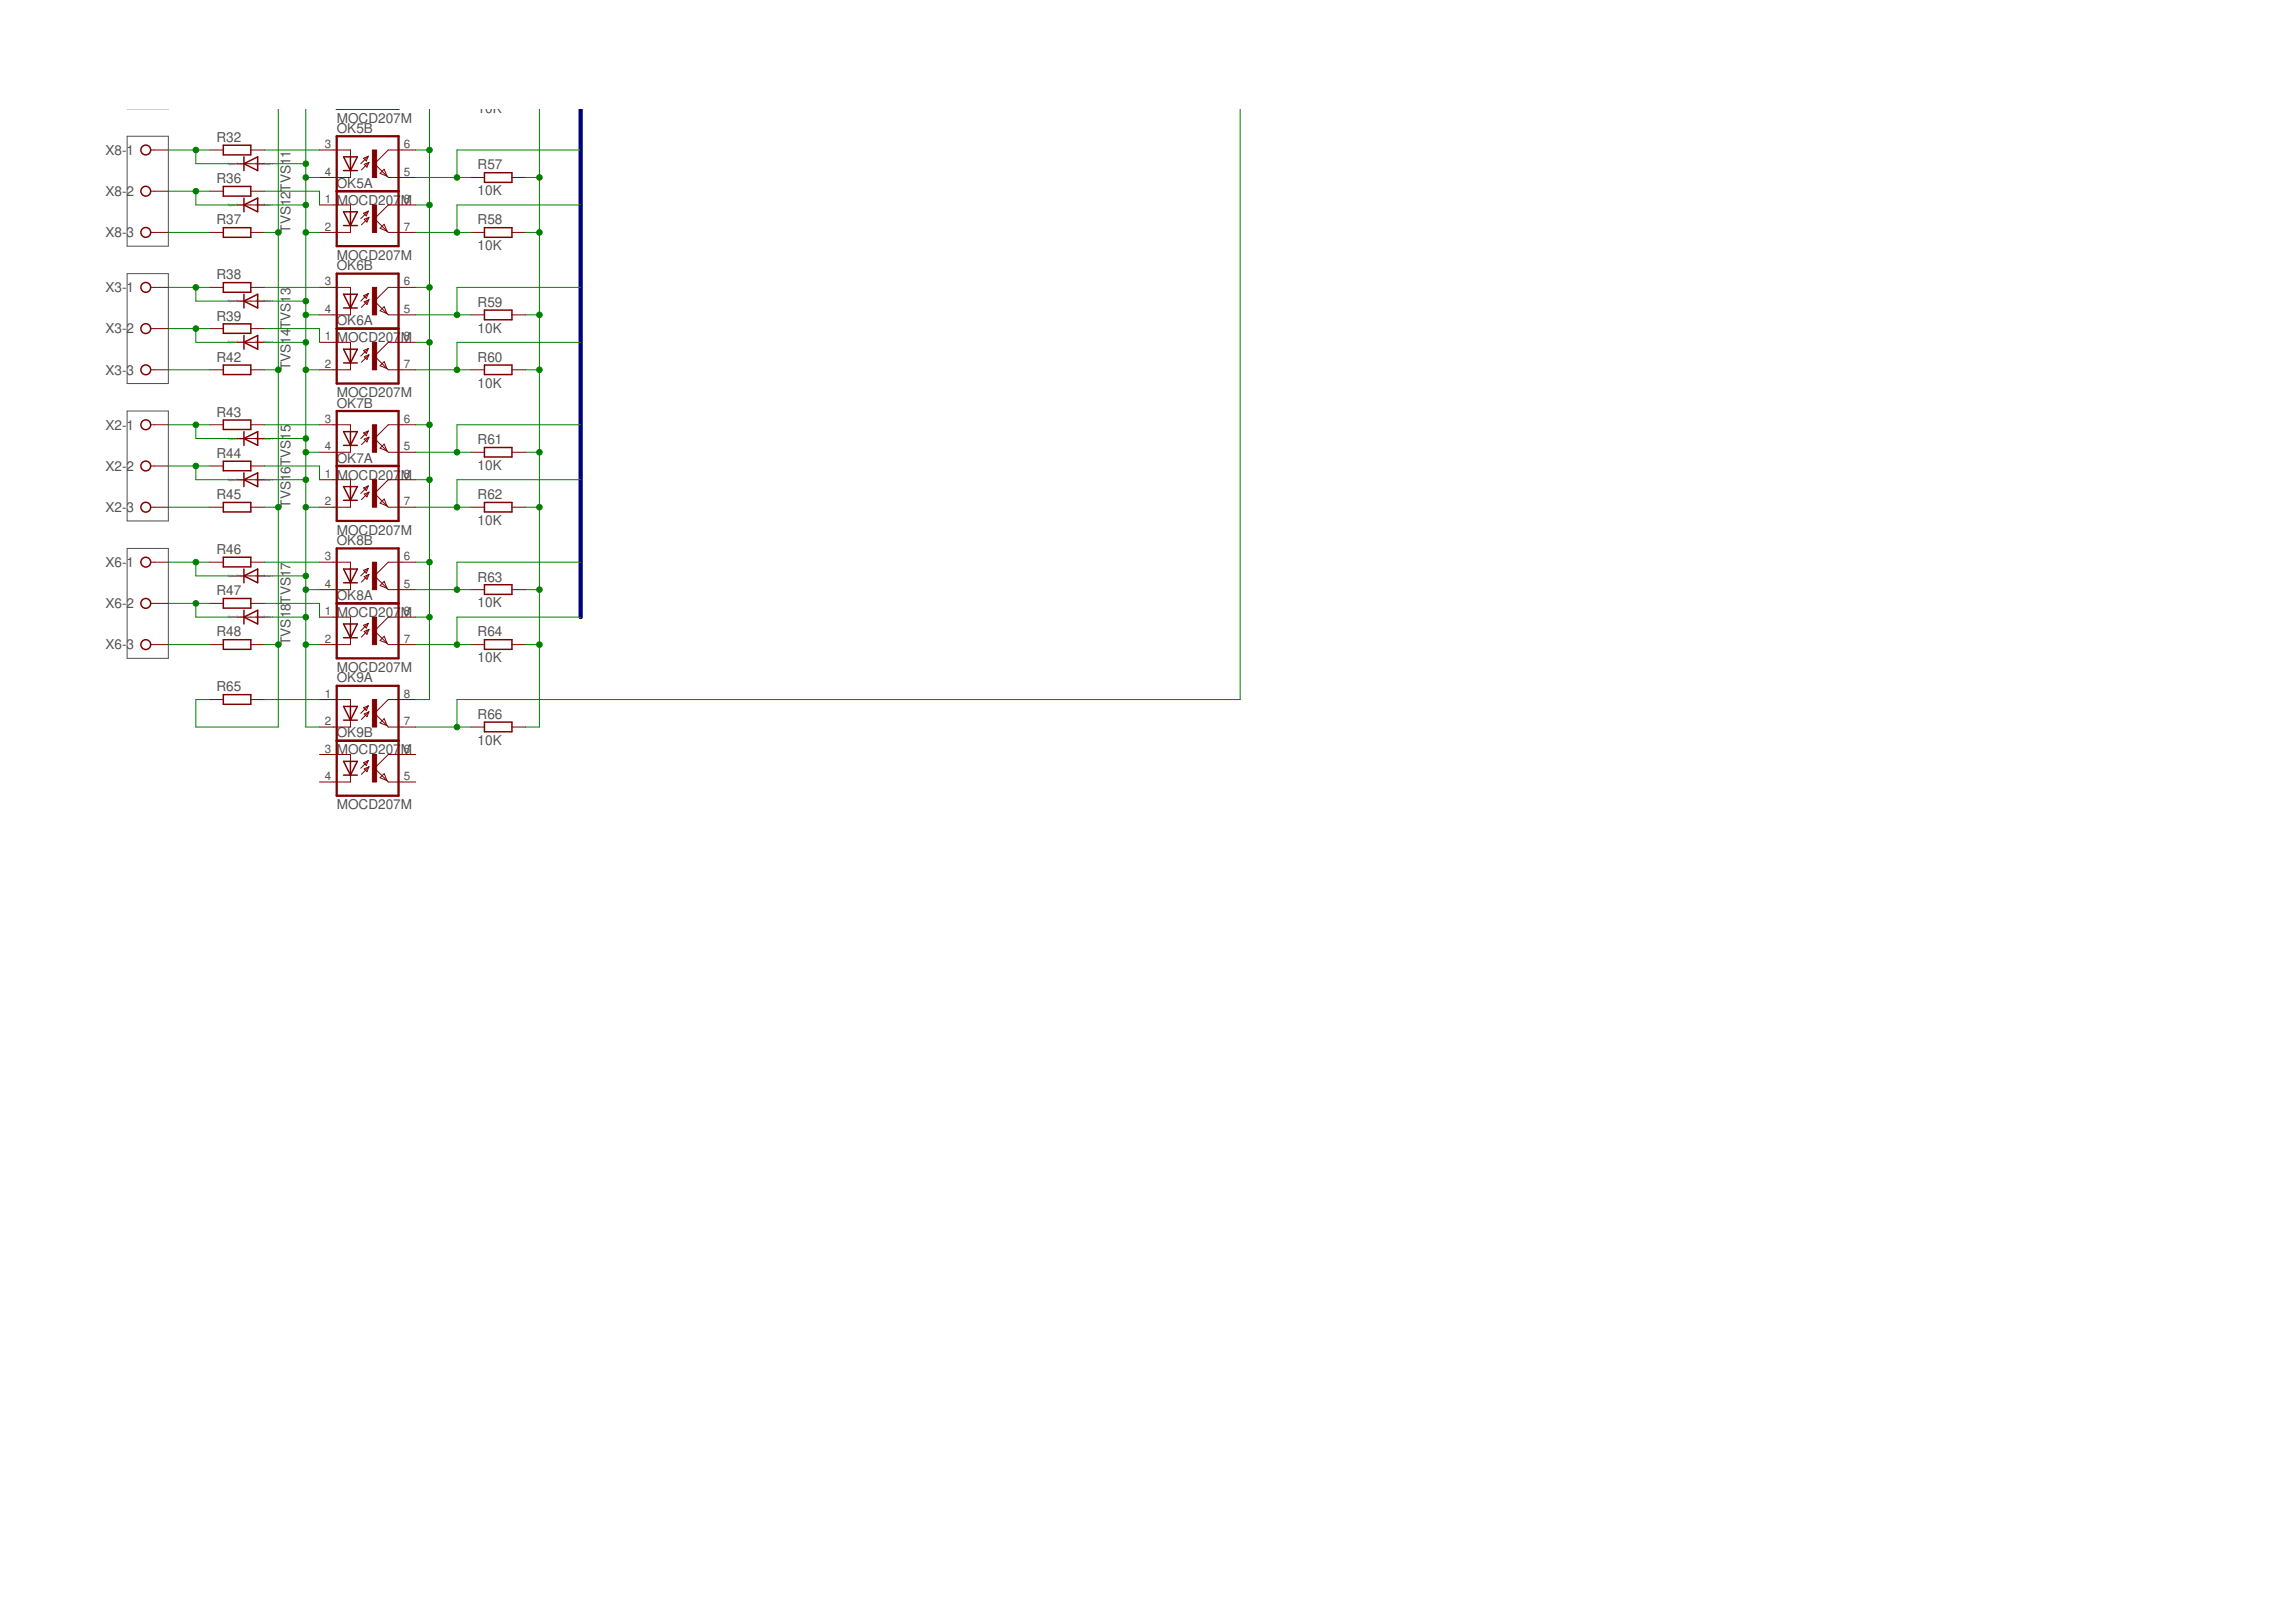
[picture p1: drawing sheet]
<svg xmlns="http://www.w3.org/2000/svg" width="297mm" height="210mm" viewBox="0 0 297 210" stroke-linecap="round" stroke-linejoin="round" font-family="sans-serif">
<defs><g id="words">
<g font-size="1.8" fill="#505050">
<text x="43.6" y="-.6">OK4B</text>
<text x="43.6" y="15.9">MOCD207M</text>
<text x="43.6" y="17.2">OK5B</text>
<text x="61.8" y="14.6">10K</text>
<text x="13.6" y="20">X8-1</text>
<text x="28" y="18.4">R32</text>
<text x="28" y="23.7">R36</text>
<text x="61.8" y="21.9">R57</text>
<text x="13.6" y="25.4">X8-2</text>
<text x="28" y="29">R37</text>
<text x="43.6" y="26.5">MOCD</text>
<text x="43.6" y="24.3">OK5A</text>
<text x="48.9" y="26.5">207</text>
<text x="51.9" y="26.5">M</text>
<text x="61.8" y="25.3">10K</text>
<text x="61.8" y="29">R58</text>
<text x="13.6" y="30.7">X8-3</text>
<text x="37.6" y="30.1" transform="rotate(-90 37.6 30.1)">TVS12TVS11</text>
<text x="43.6" y="33.6">MOCD207M</text>
<text x="43.6" y="35">OK6B</text>
<text x="61.8" y="32.4">10K</text>
<text x="13.6" y="37.8">X3-1</text>
<text x="28" y="36.1">R38</text>
<text x="28" y="41.5">R39</text>
<text x="61.8" y="39.7">R59</text>
<text x="13.6" y="43.1">X3-2</text>
<text x="28" y="46.8">R42</text>
<text x="37.6" y="47.9" transform="rotate(-90 37.6 47.9)">TVS14TVS13</text>
<text x="43.6" y="44.3">MOCD</text>
<text x="43.6" y="42.1">OK6A</text>
<text x="48.9" y="44.3">207</text>
<text x="51.9" y="44.3">M</text>
<text x="61.8" y="43.1">10K</text>
<text x="61.8" y="46.8">R60</text>
<text x="13.6" y="48.5">X3-3</text>
<text x="28" y="53.9">R43</text>
<text x="43.6" y="51.4">MOCD207M</text>
<text x="43.6" y="52.7">OK7B</text>
<text x="61.8" y="50.2">10K</text>
<text x="13.6" y="55.6">X2-1</text>
<text x="28" y="59.3">R44</text>
<text x="43.6" y="59.9">OK7A</text>
<text x="61.8" y="57.5">R61</text>
<text x="13.6" y="60.9">X2-2</text>
<text x="28" y="64.6">R45</text>
<text x="37.6" y="65.7" transform="rotate(-90 37.6 65.7)">TVS16TVS15</text>
<text x="43.6" y="62.1">MOCD207</text>
<text x="51.9" y="62.1">M</text>
<text x="61.8" y="60.8">10K</text>
<text x="61.8" y="64.6">R62</text>
<text x="13.6" y="66.3">X2-3</text>
<text x="28" y="71.7">R46</text>
<text x="43.6" y="69.2">MOCD207M</text>
<text x="43.6" y="70.5">OK8B</text>
<text x="61.8" y="67.9">10K</text>
<text x="13.6" y="73.4">X6-1</text>
<text x="28" y="77">R47</text>
<text x="43.6" y="77.6">OK8A</text>
<text x="61.8" y="75.3">R63</text>
<text x="13.6" y="78.7">X6-2</text>
<text x="28" y="82.4">R48</text>
<text x="37.6" y="83.5" transform="rotate(-90 37.6 83.5)">TVS18TVS17</text>
<text x="43.6" y="79.9">MOCD207</text>
<text x="51.9" y="79.9">M</text>
<text x="61.8" y="78.6">10K</text>
<text x="61.8" y="82.4">R64</text>
<text x="13.6" y="84">X6-3</text>
<text x="28" y="89.5">R65</text>
<text x="43.6" y="87">MOCD207M</text>
<text x="43.6" y="88.3">OK9A</text>
<text x="61.8" y="85.7">10K</text>
<text x="43.6" y="95.4">OK9B</text>
<text x="61.8" y="93">R66</text>
<text x="43.6" y="97.6">MOCD207</text>
<text x="51.9" y="97.6">M</text>
<text x="61.8" y="96.4">10K</text>
<text x="43.6" y="104.7">MOCD207M</text>
</g>
<g font-size="1.5" fill="#505050">
<text x="42" y="19.2">3</text>
<text x="42" y="22.7">4</text>
<text x="52.3" y="22.7">5</text>
<text x="52.3" y="19.2">6</text>
<text x="42" y="26.3">1</text>
<text x="42" y="29.8">2</text>
<text x="52.3" y="29.8">7</text>
<text x="52.3" y="26.3">8</text>
<text x="42" y="36.9">3</text>
<text x="42" y="40.5">4</text>
<text x="52.3" y="40.5">5</text>
<text x="52.3" y="36.9">6</text>
<text x="42" y="44.1">1</text>
<text x="42" y="47.6">2</text>
<text x="52.3" y="47.6">7</text>
<text x="52.3" y="44.1">8</text>
<text x="42" y="54.7">3</text>
<text x="42" y="58.3">4</text>
<text x="52.3" y="58.3">5</text>
<text x="52.3" y="54.7">6</text>
<text x="42" y="61.8">1</text>
<text x="42" y="65.4">2</text>
<text x="52.3" y="65.4">7</text>
<text x="52.3" y="61.8">8</text>
<text x="42" y="72.5">3</text>
<text x="42" y="76.1">4</text>
<text x="52.3" y="76.1">5</text>
<text x="52.3" y="72.5">6</text>
<text x="42" y="79.6">1</text>
<text x="42" y="83.2">2</text>
<text x="52.3" y="83.2">7</text>
<text x="52.3" y="79.6">8</text>
<text x="42" y="90.3">1</text>
<text x="42" y="93.8">2</text>
<text x="52.3" y="93.8">7</text>
<text x="52.3" y="90.3">8</text>
<text x="42" y="97.4">3</text>
<text x="42" y="100.9">4</text>
<text x="52.3" y="100.9">5</text>
<text x="52.3" y="97.4">6</text>
</g>
<g font-size=".4" fill="#800080">
<text x="29.5" y="21.3">SpiceOrder 2</text>
<text x="33" y="21.3">SpiceOrder 1</text>
<text x="29.5" y="26.7">SpiceOrder 2</text>
<text x="33" y="26.7">SpiceOrder 1</text>
<text x="29.5" y="39.1">SpiceOrder 2</text>
<text x="33" y="39.1">SpiceOrder 1</text>
<text x="29.5" y="44.5">SpiceOrder 2</text>
<text x="33" y="44.5">SpiceOrder 1</text>
<text x="29.5" y="56.9">SpiceOrder 2</text>
<text x="33" y="56.9">SpiceOrder 1</text>
<text x="29.5" y="62.2">SpiceOrder 2</text>
<text x="33" y="62.2">SpiceOrder 1</text>
<text x="29.5" y="74.7">SpiceOrder 2</text>
<text x="33" y="74.7">SpiceOrder 1</text>
<text x="29.5" y="80">SpiceOrder 2</text>
<text x="33" y="80">SpiceOrder 1</text>
</g>
</g></defs>
<path d="M16.4 17.6h5.4v14.3h-5.4zM16.4 35.4h5.4v14.2h-5.4zM16.4 53.2h5.4v14.2h-5.4zM16.4 71h5.4v14.2h-5.4z" fill="none" stroke="#505050" stroke-width=".13"/>
<g fill="none" stroke="#800000" stroke-width=".13">
<path d="M19.5 19.4h2.3M27.1 19.4h1.8M32.4 19.4h1.8M41.3 19.4h4v.9M53.8 19.4h-3.6l-1.7 1.8 1.7 1.8h3.6M19.5 37.2h2.3M19.5 24.7h2.3M19.5 30.1h2.3M27.1 37.2h1.8M27.1 24.7h1.8M27.1 30.1h1.8M30.7 26.5h3.5"/>
<path d="M30.7 21.2h3.5M30.7 39h3.5M32.4 37.2h1.8M32.4 24.7h1.8M32.4 30.1h1.8M41.3 37.2h4v.9M41.3 26.5h4v.9M45.3 29.2v.9h-4M45.3 22.1v.9h-4M45.3 39.9v.8h-4M47 27.6l.6-.3-.2 .6zM47 20.5l.6-.3-.2 .6z"/>
<path d="M47 38.3l.6-.3-.2 .6zM47.1 28.4l.6-.3-.2 .6zM47.1 21.3l.6-.3-.2 .6zM47.1 39.1l.6-.3-.2 .6zM47.6 27.3l-.9 1M47.6 20.2l-.9 1M47.6 38l-.9 1M47.7 28.1l-.9 1M47.7 21l-.9 1M47.7 38.8l-.9 1M49.7 29l.4 .9-.9-.4zM49.7 21.9l.4 .9-.9-.4z"/>
<path d="M49.7 39.7l.4 .9-.9-.4zM53.8 37.2h-3.6l-1.7 1.8 1.7 1.7h3.6M53.8 26.5h-3.6l-1.7 1.8 1.7 1.8h3.6M60.9 30.1h1.8M60.9 23h1.8M66.2 30.1h1.8M66.2 23h1.8M19.5 55h2.3M19.5 42.5h2.3M19.5 47.9h2.3M27.1 55h1.8M27.1 42.5h1.8"/>
<path d="M27.1 47.9h1.8M30.7 44.3h3.5M30.7 56.7h3.5M32.4 55h1.8M32.4 42.5h1.8M32.4 47.9h1.8M41.3 55h4v.9M41.3 44.3h4v.9M45.3 47v.9h-4M45.3 57.6v.9h-4M47 45.4l.6-.3-.2 .6zM47 56l.6-.2-.2 .6z"/>
<path d="M47.1 46.2l.6-.3-.2 .6zM47.1 56.8l.6-.2-.2 .6zM47.6 45.1l-.9 1M47.6 55.8l-.9 .9M47.7 45.9l-.9 1M47.7 56.6l-.9 1M49.7 46.8l.4 .9-.9-.4zM49.7 57.5l.4 .9-.9-.4zM53.8 55h-3.6l-1.7 1.7 1.7 1.8h3.6M53.8 44.3h-3.6l-1.7 1.8 1.7 1.8h3.6M60.9 47.9h1.8M60.9 40.7h1.8"/>
<path d="M60.9 58.5h1.8M66.2 47.9h1.8M66.2 40.7h1.8M66.2 58.5h1.8M19.5 60.3h2.3M19.5 65.6h2.3M19.5 72.7h2.3M19.5 78.1h2.3M27.1 60.3h1.8M27.1 65.6h1.8M27.1 72.7h1.8M27.1 78.1h1.8"/>
<path d="M30.7 62.1h3.5M30.7 79.9h3.5M30.7 74.5h3.5M32.4 60.3h1.8M32.4 65.6h1.8M32.4 72.7h1.8M32.4 78.1h1.8M41.3 72.7h4v.9M41.3 62.1h4v.9M41.3 79.9h4v.9M45.3 64.7v.9h-4M45.3 75.4v.9h-4"/>
<path d="M47 63.1l.6-.2-.2 .6zM47 73.8l.6-.2-.2 .6zM47.1 63.9l.6-.2-.2 .6zM47.1 74.6l.6-.3-.2 .7zM47.6 62.9l-.9 1M47.6 73.6l-.9 .9M47.7 63.7l-.9 1M47.7 74.3l-.9 1M49.7 64.6l.4 .9-.9-.4zM49.7 75.2l.4 .9-.9-.3zM50.1 76.1l.1 .2h3.6M53.8 62.1h-3.6l-1.7 1.8 1.7 1.7h3.6"/>
<path d="M53.8 72.7h-3.6l-1.7 1.8 1.6 1.6M53.8 79.9h-3.6l-1.7 1.7 1.6 1.6M60.9 65.6h1.8M60.9 76.3h1.8M66.2 65.6h1.8M66.2 76.3h1.8M19.5 83.4h2.3M27.1 83.4h1.8M27.1 90.5h1.8M32.4 83.4h1.8M32.4 90.5h1.8M41.3 90.5h4v.9"/>
<path d="M41.3 97.6h4v.9M45.3 82.5v.9h-4M45.3 93.2v.9h-4M47 80.9l.6-.2-.2 .6zM47 91.6l.6-.3-.2 .6zM47 98.7l.6-.3-.2 .7zM47.1 81.7l.6-.3-.2 .7zM47.1 92.4l.6-.3-.2 .7zM47.1 99.5l.6-.3-.2 .7zM47.6 80.7l-.9 .9M47.6 91.3l-.9 1M47.6 98.4l-.9 1"/>
<path d="M47.7 81.4l-.9 1M47.7 92.1l-.9 1M47.7 99.2l-.9 1M49.7 82.3l.4 .9-.9-.3zM49.7 93l.4 .9-.9-.3zM50.1 83.2l.1 .2h3.6M50.1 93.9l.1 .2h3.6M53.8 90.5h-3.6l-1.7 1.8 1.6 1.6M53.8 97.6h-3.6l-1.7 1.8 1.6 1.6M60.9 83.4h1.8M60.9 94.1h1.8M66.2 83.4h1.8"/>
<path d="M66.2 94.1h1.8M45.3 100.3v.9h-4M49.2 100.6l.5-.5 .4 .9zM50.1 101l.1 .2h3.6"/>
</g>
<g fill="none" stroke="#800000" stroke-width=".19">
<path d="M28.9 18.8h3.5v1.2h-3.5zM28.9 24.1h3.5v1.3h-3.5zM28.9 29.5h3.5v1.2h-3.5zM28.9 36.6h3.5v1.2h-3.5zM31.6 21.2l1.7-.9v1.8zM31.6 20.3v1.8M31.6 25.6v1.8M31.6 38.1v1.8M31.6 26.5l1.7-.9v1.8zM31.6 39l1.7-.9v1.8zM44.4 27.4h1.8l-.9 1.8zM44.4 29.2h1.8"/>
<path d="M44.4 20.3h1.8l-.9 1.8zM44.4 22.1h1.8M44.4 38.1h1.8l-.9 1.8zM44.4 39.9h1.8M45.3 20.3v1.8M45.3 27.4v1.8M45.3 38.1v1.8M62.7 29.5h3.5v1.2h-3.5zM62.7 22.4h3.5v1.2h-3.5zM28.9 41.9h3.5v1.2h-3.5zM28.9 47.2h3.5v1.3h-3.5zM28.9 54.4h3.5v1.2h-3.5z"/>
<path d="M28.9 59.7h3.5v1.2h-3.5zM31.6 43.4v1.8M31.6 55.9v1.7M31.6 44.3l1.7-.9v1.8zM31.6 56.7l1.7-.8v1.7zM44.4 45.2h1.8l-.9 1.8zM44.4 47h1.8M44.4 55.9h1.8l-.9 1.7zM44.4 57.6h1.8M45.3 45.2v1.8M45.3 55.9v1.7M62.7 47.2h3.5v1.3h-3.5z"/>
<path d="M62.7 40.1h3.5v1.3h-3.5zM62.7 57.9h3.5v1.2h-3.5zM28.9 65h3.5v1.3h-3.5zM28.9 72.1h3.5v1.3h-3.5zM28.9 77.4h3.5v1.3h-3.5zM31.6 61.2v1.8M31.6 73.6v1.8M31.6 79v1.8M31.6 62.1l1.7-.9v1.8zM31.6 74.5l1.7-.9v1.8zM31.6 79.9l1.7-.9v1.8zM44.4 63h1.8l-.9 1.7z"/>
<path d="M44.4 64.7h1.8M44.4 73.6h1.8l-.9 1.8zM44.4 75.4h1.8M45.3 63v1.7M45.3 73.6v1.8M62.7 65h3.5v1.3h-3.5zM62.7 75.7h3.5v1.2h-3.5zM28.9 82.8h3.5v1.2h-3.5zM28.9 89.9h3.5v1.2h-3.5zM44.4 80.8h1.8l-.9 1.7zM44.4 82.5h1.8M44.4 91.4h1.8l-.9 1.8z"/>
<path d="M44.4 93.2h1.8M44.4 98.5h1.8l-.9 1.8zM45.3 80.8v1.7M45.3 91.4v1.8M45.3 98.5v1.8M62.7 82.8h3.5v1.2h-3.5zM62.7 93.5h3.5v1.2h-3.5zM44.4 100.3h1.8"/>
<circle cx="18.9" cy="19.4" r=".64"/>
<circle cx="18.9" cy="37.2" r=".64"/>
<circle cx="18.9" cy="30.1" r=".64"/>
<circle cx="18.9" cy="24.7" r=".64"/>
<circle cx="18.9" cy="55" r=".64"/>
<circle cx="18.9" cy="47.9" r=".64"/>
<circle cx="18.9" cy="42.5" r=".64"/>
<circle cx="18.9" cy="60.3" r=".64"/>
<circle cx="18.9" cy="72.7" r=".64"/>
<circle cx="18.9" cy="65.6" r=".64"/>
<circle cx="18.9" cy="78.1" r=".64"/>
<circle cx="18.9" cy="83.4" r=".64"/>
</g>
<path d="M43.6 17.6h8v14.3h-8zM43.6 24.7h8M43.6 35.4h8v14.2h-8zM43.6 53.2h8v14.2h-8zM43.6 42.5h8M43.6 71h8v14.2h-8zM43.6 60.3h8M43.6 78.1h8M43.6 88.8h8v14.2h-8zM43.6 95.9h8" fill="none" stroke="#800000" stroke-width=".3"/>
<g fill="#800000" stroke="#800000" stroke-width=".13">
<path d="M48.2 26.5h.5v3.6h-.5z"/>
<path d="M48.2 19.4h.5v3.6h-.5z"/>
<path d="M48.2 44.3h.5v3.6h-.5z"/>
<path d="M48.2 37.2h.5v3.5h-.5z"/>
<path d="M48.2 62.1h.5v3.5h-.5z"/>
<path d="M48.2 55h.5v3.5h-.5z"/>
<path d="M48.2 79.9h.5v3.5h-.5z"/>
<path d="M48.2 72.7h.5v3.6h-.5z"/>
<path d="M48.2 90.5h.5v3.6h-.5z"/>
<path d="M48.2 97.6h.5v3.6h-.5z"/>
</g>
<path d="M75.1 14.2v65.7" fill="none" stroke="#000080" stroke-width=".55"/>
<g fill="none" stroke="#008000" stroke-width=".13">
<path d="M21.8 19.4h5.3M25.3 19.4v1.8h5.4M34.2 19.4h7.1M36 14.2v79.9h-10.7v-3.6h1.8M39.6 14.2v79.9h1.7M53.8 19.4h1.8M55.6 14.2v76.3h-1.8M69.8 14.2v79.9h-1.8M75.1 19.4h-16v3.6M160.4 14.2v76.3h-101.3v3.6M21.8 30.1h5.3M21.8 37.2h5.3"/>
<path d="M21.8 24.7h5.3M25.3 24.7v1.8h5.4M25.3 37.2v1.8h5.4M34.2 30.1h1.8M34.2 37.2h7.1M34.2 26.5h5.4M34.2 21.2h5.4M34.2 24.7h7.1v1.8M34.2 39h5.4M39.6 30.1h1.7M39.6 23h1.7M53.8 30.1h7.1"/>
<path d="M53.8 23h7.1M53.8 37.2h1.8M53.8 26.5h1.8M68 30.1h1.8M68 23h1.8M75.1 37.2h-16v3.5M75.1 26.5h-16v3.6M21.8 47.9h5.3M21.8 55h5.3M21.8 42.5h5.3M25.3 42.5v1.8h5.4M25.3 55v1.7h5.4"/>
<path d="M34.2 47.9h1.8M34.2 55h7.1M34.2 44.3h5.4M34.2 42.5h7.1v1.8M34.2 56.7h5.4M39.6 58.5h1.7M39.6 47.9h1.7M39.6 40.7h1.7M53.8 58.5h7.1M53.8 47.9h7.1M53.8 40.7h7.1M53.8 55h1.8"/>
<path d="M53.8 44.3h1.8M68 58.5h1.8M68 47.9h1.8M68 40.7h1.8M75.1 55h-16v3.5M75.1 44.3h-16v3.6M21.8 65.6h5.3M21.8 72.7h5.3M21.8 60.3h5.3M21.8 78.1h5.3M25.3 78.1v1.8h5.4M25.3 60.3v1.8h5.4"/>
<path d="M25.3 72.7v1.8h5.4M34.2 65.6h1.8M34.2 79.9h5.4M34.2 72.7h7.1M34.2 62.1h5.4M34.2 60.3h7.1v1.8M34.2 74.5h5.4M34.2 78.1h7.1v1.8M39.6 76.3h1.7M39.6 65.6h1.7M53.8 76.3h7.1M53.8 65.6h7.1"/>
<path d="M53.8 79.9h1.8M53.8 72.7h1.8M53.8 62.1h1.8M68 76.3h1.8M68 65.6h1.8M75.1 79.9h-16v3.5M75.1 72.7h-16v3.6M75.1 62.1h-16v3.5M21.8 83.4h5.3M34.2 83.4h1.8M34.2 90.5h7.1M39.6 83.4h1.7"/>
<path d="M53.8 83.4h7.1M53.8 94.1h7.1M68 83.4h1.8"/>
</g>
<g fill="#008000" stroke="#008000" stroke-width=".13">
<circle cx="69.8" cy="23" r=".36"/>
<circle cx="69.8" cy="30.1" r=".36"/>
<circle cx="69.8" cy="40.7" r=".36"/>
<circle cx="69.8" cy="47.9" r=".36"/>
<circle cx="69.8" cy="58.5" r=".36"/>
<circle cx="69.8" cy="65.6" r=".36"/>
<circle cx="69.8" cy="76.3" r=".36"/>
<circle cx="69.8" cy="83.4" r=".36"/>
<circle cx="55.6" cy="79.9" r=".36"/>
<circle cx="55.6" cy="72.7" r=".36"/>
<circle cx="55.6" cy="62.1" r=".36"/>
<circle cx="55.6" cy="55" r=".36"/>
<circle cx="55.6" cy="44.3" r=".36"/>
<circle cx="55.6" cy="37.2" r=".36"/>
<circle cx="55.6" cy="26.5" r=".36"/>
<circle cx="55.6" cy="19.4" r=".36"/>
<circle cx="25.3" cy="19.4" r=".36"/>
<circle cx="25.3" cy="24.7" r=".36"/>
<circle cx="25.3" cy="37.2" r=".36"/>
<circle cx="25.3" cy="42.5" r=".36"/>
<circle cx="25.3" cy="55" r=".36"/>
<circle cx="25.3" cy="60.3" r=".36"/>
<circle cx="25.3" cy="72.7" r=".36"/>
<circle cx="25.3" cy="78.1" r=".36"/>
<circle cx="36" cy="65.6" r=".36"/>
<circle cx="36" cy="47.9" r=".36"/>
<circle cx="36" cy="30.1" r=".36"/>
<circle cx="36" cy="83.4" r=".36"/>
<circle cx="39.6" cy="79.9" r=".36"/>
<circle cx="39.6" cy="74.5" r=".36"/>
<circle cx="39.6" cy="62.1" r=".36"/>
<circle cx="39.6" cy="56.7" r=".36"/>
<circle cx="39.6" cy="39" r=".36"/>
<circle cx="39.6" cy="44.3" r=".36"/>
<circle cx="39.6" cy="21.2" r=".36"/>
<circle cx="39.6" cy="26.5" r=".36"/>
<circle cx="39.6" cy="83.4" r=".36"/>
<circle cx="39.6" cy="76.3" r=".36"/>
<circle cx="39.6" cy="58.5" r=".36"/>
<circle cx="39.6" cy="65.6" r=".36"/>
<circle cx="39.6" cy="47.9" r=".36"/>
<circle cx="39.6" cy="40.7" r=".36"/>
<circle cx="39.6" cy="30.1" r=".36"/>
<circle cx="39.6" cy="23" r=".36"/>
<circle cx="59.1" cy="23" r=".36"/>
<circle cx="59.1" cy="30.1" r=".36"/>
<circle cx="59.1" cy="40.7" r=".36"/>
<circle cx="59.1" cy="47.9" r=".36"/>
<circle cx="59.1" cy="58.5" r=".36"/>
<circle cx="59.1" cy="65.6" r=".36"/>
<circle cx="59.1" cy="76.3" r=".36"/>
<circle cx="59.1" cy="83.4" r=".36"/>
<circle cx="59.1" cy="94.1" r=".36"/>
</g>
<use href="#words"/>
</svg>
